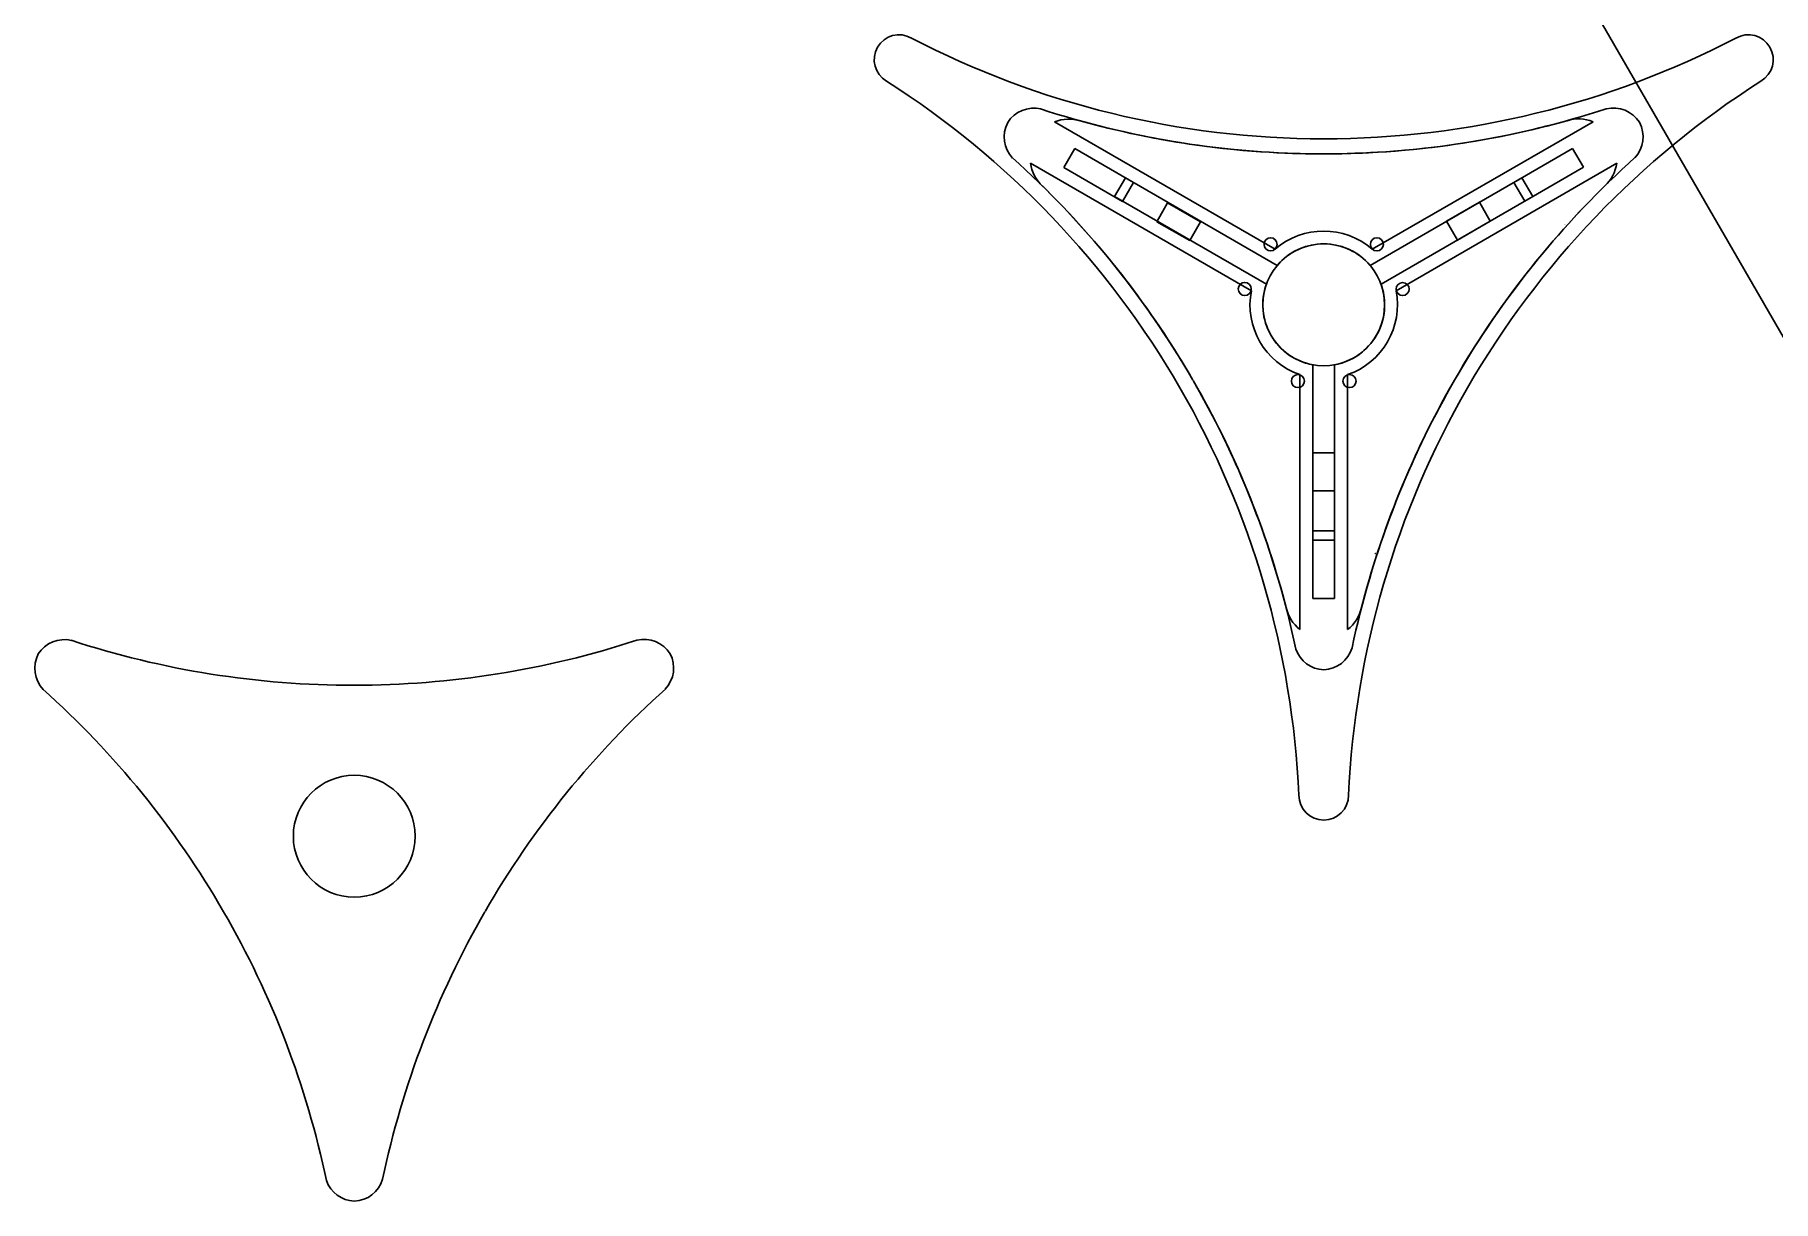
# Model space of a CAD drawing. Header units: millimetres. Extents: x 6592 to 13070, y -1267 to 1772.
# Drawn here: x 6910.9 to 7310.4, y -1266.9 to -998.8 of the extents above; entities that cross this region are included whole.
import ezdxf

# ---------------------------------------------------------------- set-up
doc = ezdxf.new("R2010")
doc.units = ezdxf.units.MM
doc.layers.get('0').update_dxf_attribs({"true_color": 0xe7f0ff})

msp = doc.modelspace()

# ---------------------------------------------------------------- linework, layer by layer
at = {"color": 3}
for p, q in [((7145.245, -1018.81), (7195.958, -1048.089)), ((7268.972, -1018.788), (7218.221, -1048.089)), ((7139.706, -1028.314), (7190.458, -1057.615)), ((7274.434, -1028.336), (7223.721, -1057.615)), ((7159.013, -1036.01), (7161.518, -1031.67)), ((7161.518, -1031.67), (7196.41, -1051.814)), ((7217.772, -1051.818), (7252.654, -1031.66)), ((7252.654, -1031.66), (7255.16, -1036)), ((7193.911, -1056.14), (7159.013, -1036.01)), ((7255.16, -1036), (7220.269, -1056.144)), ((7204.589, -1114.931), (7204.589, -1074.642)), ((7209.585, -1074.642), (7209.601, -1114.931)), ((7201.589, -1135.454), (7201.589, -1076.896)), ((7212.589, -1135.498), (7212.589, -1076.896)), ((7209.601, -1114.931), (7204.589, -1114.931))]:
    msp.add_line(p, q, dxfattribs=at)
at = {"color": 1}
for p, q in [((7147.371, -1029.311), (7149.869, -1024.98)), ((7264.281, -1024.934), (7266.782, -1029.263)), ((7163.359, -1032.76), (7160.873, -1037.098)), ((7253.298, -1037.054), (7250.785, -1032.732)), ((7168.729, -1041.761), (7171.227, -1037.429)), ((7242.876, -1037.302), (7245.377, -1041.631)), ((7178.804, -1041.772), (7176.306, -1046.104)), ((7237.815, -1046), (7235.314, -1041.671)), ((7204.592, -1094.909), (7209.592, -1094.909)), ((7209.593, -1103.642), (7204.593, -1103.642)), ((7204.594, -1112.79), (7209.594, -1112.776)), ((7209.595, -1128.363), (7204.595, -1128.364))]:
    msp.add_line(p, q, dxfattribs=at)
at = {"color": 3}
msp.add_ray((7143.679, -775.774), (0.5002943, -0.8658554), dxfattribs=at)
for points in [[(7207.089, -1022.721, -0.1203955), (7112.368, -999.576)], [(7207.089, -1022.721, 0.1203955), (7301.811, -999.576)], [(7174.054, -1079.94, 0.1203955), (7106.65, -1009.481)], [(7240.125, -1079.94, -0.1203955), (7307.529, -1009.481)], [(7207.061, -1026.186, -0.0685387), (7150.594, -1018.448, -0.0685387)], [(7207.089, -1026.177, 0.0685387), (7263.55, -1018.401, 0.0685387)], [(7177.047, -1078.211, 0.0685387), (7142.082, -1033.203, 0.0685387)], [(7237.138, -1078.182, -0.0685387), (7272.072, -1033.15, -0.0685387)], [(7177.069, -1078.232, -0.0685387), (7198.601, -1131.002, -0.0685387)], [(7237.131, -1078.211, 0.0685387), (7215.635, -1130.996, 0.0685387)]]:
    msp.add_lwpolyline(points, format="xyb", dxfattribs=at)
at = {"color": 1}
for points in [[(7142.109, -1015.868, 0.3173696), (7134.467, -1018.98, -0.2285459)], [(7207.061, -1026.186, -0.0793143), (7142.027, -1015.85, -0.0793143)], [(7207.089, -1026.177, 0.0792086), (7272.032, -1015.824, 0.0792086)], [(7272.032, -1015.824, -0.3173696), (7279.679, -1018.923, 0.2285459)], [(7135.605, -1027.155, -0.3173696), (7134.465, -1018.982, 0.2285459)], [(7278.554, -1027.1, 0.3173696), (7279.681, -1018.926, -0.2285459)], [(7177.047, -1078.211, 0.0793244), (7135.538, -1027.082, 0.0793244)], [(7237.138, -1078.182, -0.0794165), (7278.67, -1026.973, -0.0794165)], [(7262.551, -1042.514, -0.0001447), (7262.561, -1042.499)], [(7237.131, -1078.211, 0.0792878), (7213.613, -1139.695, 0.0792878)], [(7218.961, -1118.014, 0.0004564), (7218.935, -1118.066)], [(6919.329, -1137.976, 0.3173696), (6911.687, -1141.088, -0.2285459)], [(6984.281, -1148.295, -0.0793143), (6919.247, -1137.958, -0.0793143)], [(6984.31, -1148.286, 0.0792086), (7049.253, -1137.932, 0.0792086)], [(7049.253, -1137.932, -0.3173696), (7056.9, -1141.032, 0.2285459)], [(6912.825, -1149.263, -0.3173696), (6911.686, -1141.091, 0.2285459)], [(7055.774, -1149.209, 0.3173696), (7056.901, -1141.035, -0.2285459)], [(6954.268, -1200.32, 0.0793244), (6912.758, -1149.19, 0.0793244)], [(7014.358, -1200.291, -0.0794165), (7055.89, -1149.082, -0.0794165)], [(7014.352, -1200.32, 0.0792878), (6990.833, -1261.804, 0.0792878)]]:
    msp.add_lwpolyline(points, format="xyb", dxfattribs=at)
for points in [[(7163.359, -1032.76), (7149.869, -1024.98)], [(7250.785, -1032.732), (7264.281, -1024.934)], [(7160.873, -1037.098), (7147.371, -1029.311)], [(7253.298, -1037.054), (7266.782, -1029.263)], [(7178.804, -1041.772), (7171.227, -1037.429)], [(7235.314, -1041.671), (7242.876, -1037.302)], [(7176.306, -1046.104), (7168.729, -1041.761)], [(7237.815, -1046), (7245.377, -1041.631)], [(7204.592, -1094.909), (7204.593, -1103.642)], [(7209.592, -1094.909), (7209.593, -1103.642)], [(7204.594, -1112.79), (7204.595, -1128.364)], [(7209.594, -1112.776), (7209.595, -1128.363)]]:
    msp.add_lwpolyline(points, dxfattribs=at)
for centre, radius in [((7194.875, -1046.97), 1.5), ((7219.304, -1046.97), 1.5), ((7207.089, -1060.867), 14), ((7188.948, -1057.231), 1.5), ((7225.232, -1057.238), 1.5), ((7201.155, -1078.391), 1.5), ((7213.016, -1078.394), 1.5), ((6984.31, -1182.975), 14)]:
    msp.add_circle(centre, radius, dxfattribs=at)
at = {"color": 3}
for centre, radius, start, end in [((7109.509, -1004.528), 5.718, 60, 240), ((7304.67, -1004.528), 5.718, 300, 120), ((7148.491, -1027.067), 8.872, 72.58404, 111.45818), ((7265.66, -1027.019), 8.872, 68.07847, 107.4549), ((7148.491, -1027.067), 8.872, 188.07847, 227.4549), ((7265.66, -1027.019), 8.872, 312.58404, 351.45818), ((7207.089, -1060.867), 16.946, 48.93843, 131.06157), ((7207.089, -1060.867), 14, 40.26825, 139.71344), ((7207.089, -1060.867), 16.946, 168.93843, 251.06157), ((7207.089, -1060.867), 14, 160.26825, 259.71344), ((7207.089, -1060.867), 14, 280.26825, 19.71344), ((7207.089, -1060.867), 16.946, 288.93843, 11.06157), ((6996.163, -1182.643), 205.41, 2.53918, 29.99962), ((7418.015, -1182.643), 205.41, 150.00038, 177.46082), ((7207.117, -1128.514), 8.872, 192.58404, 231.45818), ((7207.117, -1128.514), 8.872, 308.07847, 347.4549), ((7207.089, -1173.543), 5.718, 180, 360)]:
    msp.add_arc(centre, radius, start, end, dxfattribs=at)
at = {"color": 1}
for centre, radius, start, end in [((6996.256, -1182.787), 208.866, 11.82628, 30.03857), ((7207.437, -1137.603), 7.154, 199.41315, 267.19769), ((7206.771, -1137.601), 7.154, 272.55027, 342.9817), ((6773.477, -1304.895), 208.866, 11.82628, 30.03857), ((6984.657, -1259.711), 7.154, 199.41315, 267.19769), ((6983.992, -1259.71), 7.154, 272.55027, 342.9817)]:
    msp.add_arc(centre, radius, start, end, dxfattribs=at)

doc.saveas('drawing.dxf')
